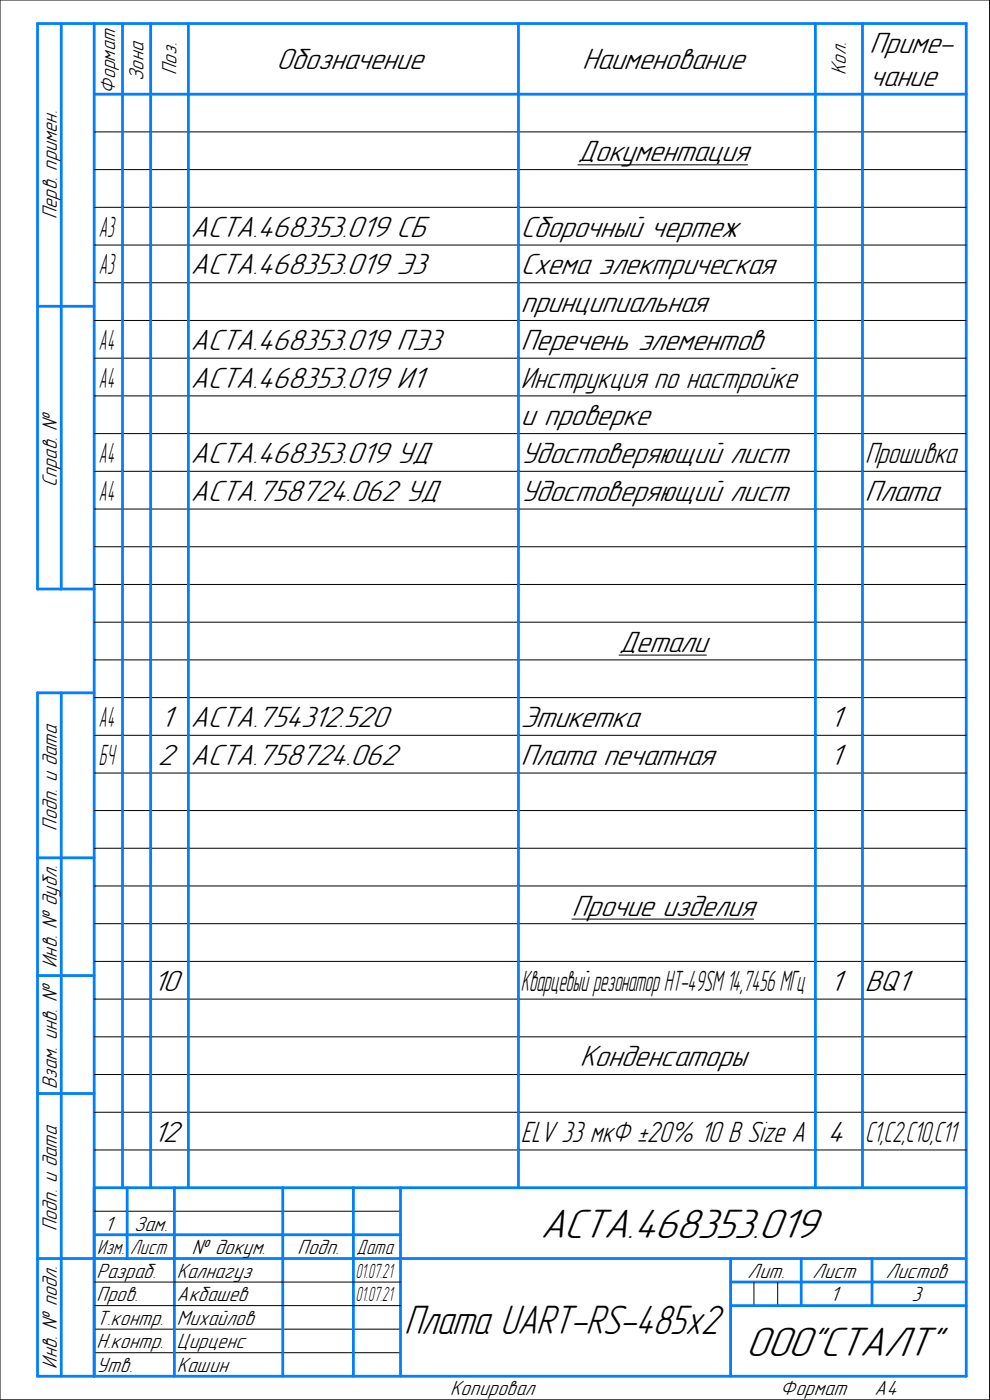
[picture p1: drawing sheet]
<svg xmlns="http://www.w3.org/2000/svg" width="210mm" height="297mm" viewBox="0 0 210 297" stroke-linecap="round" stroke-linejoin="round" font-family="sans-serif">
<defs><g id="words">
<g font-size="9.4">
<text x="114.6" y="262.6">АСТА.468353.019</text>
<text x="158.2" y="287.6">ООО&quot;СТАЛТ&quot;</text>
</g>
<text font-size="9.2" x="85.7" y="282.9">Плата UART-RS-485x2</text>
<g font-size="6.7">
<text x="184.5" y="11.2">Приме-</text>
<text x="58.7" y="14.7">Обозначение</text>
<text x="123.5" y="14.7">Наименование</text>
<text x="184.5" y="18.2">чание</text>
<text x="122.6" y="34.2">Документация</text>
<text x="40.5" y="50.2">АСТА.468353.019 СБ</text>
<text x="110.5" y="50.2">Сборочный чертеж</text>
<text x="40.5" y="58.2">АСТА.468353.019 Э3</text>
<text x="110.5" y="58.2">Схема электрическая</text>
<text x="110.5" y="66.2">принципиальная</text>
<text x="40.5" y="74.2">АСТА.468353.019 ПЭ3</text>
<text x="110.5" y="74.2">Перечень элементов</text>
<text x="40.5" y="82.2">АСТА.468353.019 И1</text>
<text x="110.5" y="90.2">и проверке</text>
<text x="40.5" y="98.2">АСТА.468353.019 УД</text>
<text x="110.5" y="98.2">Удостоверяющий лист</text>
<text x="40.5" y="106.2">АСТА.758724.062 УД</text>
<text x="110.5" y="106.2">Удостоверяющий лист</text>
<text x="183.5" y="106.2">Плата</text>
<text x="131.3" y="138.2">Детали</text>
<text x="34" y="154.2">1 АСТА.754312.520</text>
<text x="110.5" y="154.2">Этикетка</text>
<text x="176" y="154.2">1</text>
<text x="33.5" y="162.2">2 АСТА.758724.062</text>
<text x="110.5" y="162.2">Плата печатная</text>
<text x="176" y="162.2">1</text>
<text x="121.3" y="194.2">Прочие изделия</text>
<text x="32.5" y="210.2">10</text>
<text x="176" y="210.2">1</text>
<text x="183.5" y="210.2">BQ1</text>
<text x="123" y="226.2">Конденсаторы</text>
<text x="32.5" y="242.2">12</text>
<text x="175.5" y="242.2">4</text>
</g>
<text font-size="6.6" x="110.5" y="82.2">Инструкция по настройке</text>
<g font-size="6.5">
<text x="183.5" y="98.2">Прошивка</text>
<text x="110.5" y="242.2">ELV 33 мкФ ±20% 10 В Size A</text>
</g>
<g font-size="6.4">
<text x="110.5" y="210.2">Кварцевый резонатор HT-49SM 14,7456 МГц</text>
<text x="183.5" y="242.2">C1,C2,C10,C11</text>
</g>
<g font-size="6.3">
<text x="21" y="50.2">A3</text>
<text x="21" y="58.2">A3</text>
<text x="21" y="74.2">А4</text>
<text x="21" y="82.2">А4</text>
<text x="21" y="98.2">А4</text>
<text x="21" y="106.2">А4</text>
<text x="21" y="154.2">A4</text>
<text x="21" y="162.2">БЧ</text>
</g>
<g font-size="4.7">
<text x="30.4" y="17.1" transform="rotate(-90 30.4 17.1)">Зона</text>
<text x="37.4" y="15.9" transform="rotate(-90 37.4 15.9)">Поз.</text>
<text x="179.4" y="15.9" transform="rotate(-90 179.4 15.9)">Кол.</text>
<text x="12.1" y="46.5" transform="rotate(-90 12.1 46.5)">Перв. примен.</text>
<text x="12.1" y="103.3" transform="rotate(-90 12.1 103.3)">Справ. №</text>
<text x="12.1" y="176.2" transform="rotate(-90 12.1 176.2)">Подп. и дата</text>
<text x="12.1" y="205.4" transform="rotate(-90 12.1 205.4)">Инв. № дубл.</text>
<text x="12.1" y="231.1" transform="rotate(-90 12.1 231.1)">Взам. инв. №</text>
<text x="12.1" y="261.2" transform="rotate(-90 12.1 261.2)">Подп. и дата</text>
<text x="22.1" y="261.1">1</text>
<text x="28.4" y="261.1">Зам.</text>
<text x="40.7" y="266.1">№ докум.</text>
<text x="63.1" y="266.1">Подп.</text>
<text x="20.5" y="271.1">Разраб.</text>
<text x="37.5" y="271.1">Калнагуз</text>
<text x="158.6" y="271.1">Лит.</text>
<text x="172.3" y="271.1">Лист</text>
<text x="187.9" y="271.1">Листов</text>
<text x="20.5" y="276.1">Пров.</text>
<text x="20.5" y="281">Т.контр. Михайлов</text>
<text x="37.5" y="276.1">Акбашев</text>
<text x="176.1" y="276.1">1</text>
<text x="193.4" y="276.1">3</text>
<text x="20.5" y="286">Н.контр. Цирценс</text>
<text x="12.1" y="290.4" transform="rotate(-90 12.1 290.4)">Инв. № подл.</text>
<text x="20.5" y="291">Утв.</text>
<text x="37.5" y="291">Кашин</text>
<text x="95.5" y="296">Копировал</text>
<text x="165.5" y="296">Формат</text>
<text x="185.5" y="296">A4</text>
</g>
<g font-size="4.6">
<text x="24.4" y="20" transform="rotate(-90 24.4 20)">Формат</text>
<text x="20.6" y="266.1">Изм.</text>
<text x="27.6" y="266.1">Лист</text>
<text x="75.6" y="266.1">Дата</text>
</g>
<g font-size="4.5">
<text x="75.5" y="271.1">01.07.21</text>
<text x="75.5" y="276.1">01.07.21</text>
</g>
</g></defs>
<g fill="none" stroke="#000" stroke-width=".21">
<path d="M210 0v297M210.1 0h-210.1v297h210.1M20 28h185M20 36h185M122.6 35h36M20 44h185M20 52h185M20 60h185M20 68h185M20 76h185M20 84h185M20 92h185"/>
<path d="M20 100h185M20 108h185M20 116h185M20 124h185M20 132h185M20 140h185M131.3 139h18.6M20 148h185M20 156h185M20 164h185M20 172h185M20 180h185"/>
<path d="M20 188h185M20 196h185M121.3 195h38.6M20 204h185M20 212h185M20 220h185M20 228h185M20 236h185M20 257h65M20 244h185M20 272h65M20 277h65"/>
<path d="M159.9 272v5M165 272v5M20 282h65M20 287h65"/>
</g>
<g fill="none" stroke="#0080ff" stroke-width=".59">
<path d="M13 5v120M20 5v287M20 20h185M26 5v247M32 5v247M40 5v247M110 5v247M173 5v247M183 5v247M8 65h12M20 125h-12v-120h197v287h-197v-145h12M13 147v145"/>
<path d="M8 182h12M8 207h12M8 232h12M20 252h185M27 252v15M37 252v40M60 252v40M75 252v40M85 252v40M8 267h197M20 262h65M155 267v25"/>
<path d="M155 272h50M155 277h50M170 267v10M185 267v10"/>
</g>
<use href="#words"/>
</svg>
